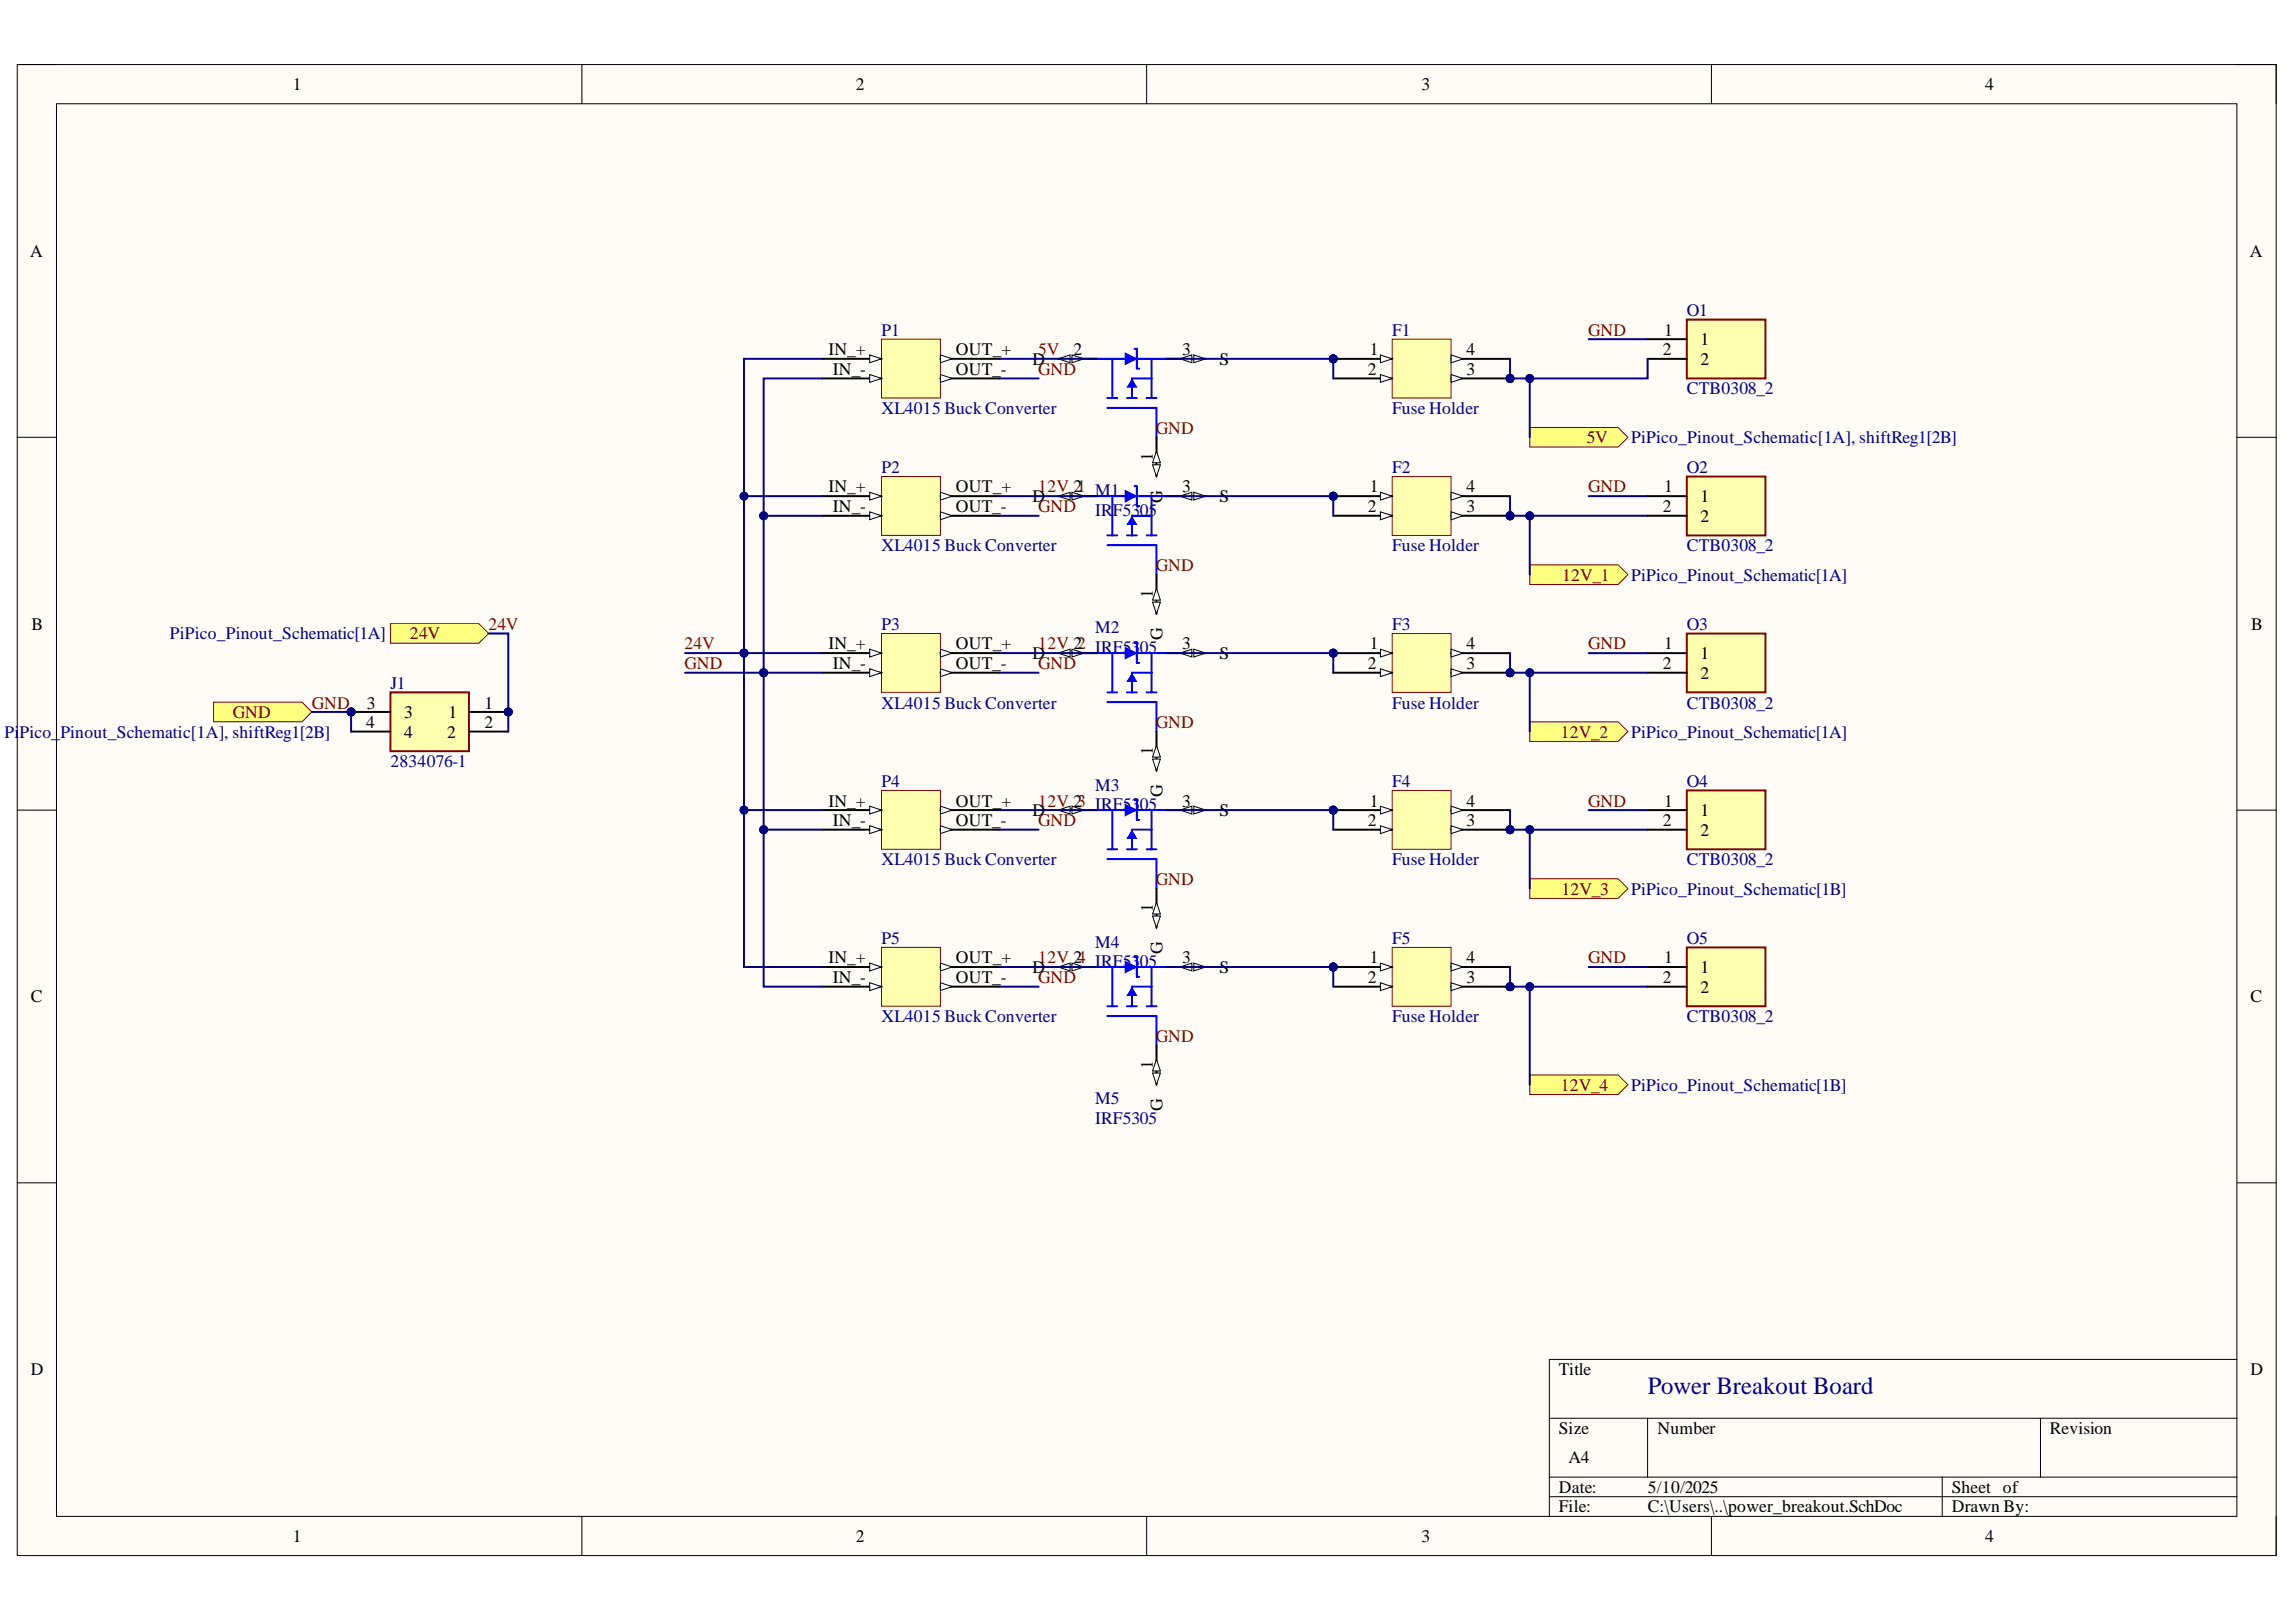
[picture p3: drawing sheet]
<svg xmlns="http://www.w3.org/2000/svg" width="297mm" height="210mm" viewBox="0 0 297 210" stroke-linecap="round" stroke-linejoin="round" font-family="sans-serif">
<defs><g id="words">
<text font-size="3.2" fill="#000080" x="213.2" y="180.3">Power Breakout Board</text>
<g font-size="2.3">
<text x="37.9" y="11.7">1</text>
<text x="110.7" y="11.7">2</text>
<text x="183.9" y="11.7">3</text>
<text x="256.8" y="11.7">4</text>
<text x="3.9" y="33.3">A</text>
<text x="291.1" y="33.3">A</text>
<text x="107.2" y="46">IN_+</text>
<text x="123.7" y="46">OUT_+</text>
<text x="133.6" y="47.2">D</text>
<text x="138.9" y="46">2</text>
<text x="152.9" y="46">3</text>
<text x="157.8" y="47.2">S</text>
<text x="177.2" y="46">1</text>
<text x="189.7" y="46">4</text>
<text x="215.1" y="46">2</text>
<text x="215.3" y="43.4">1</text>
<text x="220" y="44.7">1</text>
<text x="220" y="47.2">2</text>
<text x="107.8" y="48.5">IN_-</text>
<text x="123.7" y="48.5">OUT_-</text>
<text x="177" y="48.5">2</text>
<text x="189.7" y="48.5">3</text>
<text x="149.1" y="59.7" transform="rotate(-90 149.1 59.7)">1</text>
<text x="107.2" y="63.7">IN_+</text>
<text x="123.7" y="63.7">OUT_+</text>
<text x="133.6" y="65">D</text>
<text x="150.4" y="65.1" transform="rotate(-90 150.4 65.1)">G</text>
<text x="152.9" y="63.7">3</text>
<text x="157.8" y="65">S</text>
<text x="177.2" y="63.7">1</text>
<text x="189.7" y="63.7">4</text>
<text x="215.3" y="63.7">1</text>
<text x="220" y="65">1</text>
<text x="107.8" y="66.3">IN_-</text>
<text x="123.7" y="66.3">OUT_-</text>
<text x="177" y="66.3">2</text>
<text x="189.7" y="66.3">3</text>
<text x="215.1" y="66.3">2</text>
<text x="220" y="67.5">2</text>
<text x="149.1" y="77.4" transform="rotate(-90 149.1 77.4)">1</text>
<text x="4.1" y="81.5">B</text>
<text x="150.4" y="82.8" transform="rotate(-90 150.4 82.8)">G</text>
<text x="291.2" y="81.5">B</text>
<text x="107.2" y="84">IN_+</text>
<text x="107.8" y="86.5">IN_-</text>
<text x="123.7" y="86.5">OUT_-</text>
<text x="123.7" y="84">OUT_+</text>
<text x="133.6" y="85.3">D</text>
<text x="152.9" y="84">3</text>
<text x="157.8" y="85.3">S</text>
<text x="177" y="86.5">2</text>
<text x="177.2" y="84">1</text>
<text x="189.7" y="86.5">3</text>
<text x="189.7" y="84">4</text>
<text x="215.1" y="86.5">2</text>
<text x="215.3" y="84">1</text>
<text x="220" y="85.3">1</text>
<text x="220" y="87.8">2</text>
<text x="47.4" y="94.2">4</text>
<text x="47.5" y="91.7">3</text>
<text x="52.3" y="93">3</text>
<text x="52.3" y="95.5">4</text>
<text x="57.9" y="95.5">2</text>
<text x="58" y="93">1</text>
<text x="62.7" y="91.7">1</text>
<text x="62.7" y="94.2">2</text>
<text x="149.1" y="97.7" transform="rotate(-90 149.1 97.7)">1</text>
<text x="107.2" y="104.4">IN_+</text>
<text x="107.8" y="106.9">IN_-</text>
<text x="123.7" y="106.9">OUT_-</text>
<text x="123.7" y="104.4">OUT_+</text>
<text x="133.6" y="105.6">D</text>
<text x="150.4" y="103.2" transform="rotate(-90 150.4 103.2)">G</text>
<text x="152.9" y="104.4">3</text>
<text x="157.8" y="105.6">S</text>
<text x="177" y="106.9">2</text>
<text x="177.2" y="104.4">1</text>
<text x="189.7" y="106.9">3</text>
<text x="189.7" y="104.4">4</text>
<text x="215.1" y="106.9">2</text>
<text x="215.3" y="104.4">1</text>
<text x="220" y="105.6">1</text>
<text x="220" y="108.2">2</text>
<text x="149.1" y="118.1" transform="rotate(-90 149.1 118.1)">1</text>
<text x="107.2" y="124.7">IN_+</text>
<text x="123.7" y="124.7">OUT_+</text>
<text x="133.6" y="125.9">D</text>
<text x="150.4" y="123.5" transform="rotate(-90 150.4 123.5)">G</text>
<text x="152.9" y="124.7">3</text>
<text x="157.8" y="125.9">S</text>
<text x="177.2" y="124.7">1</text>
<text x="189.7" y="124.7">4</text>
<text x="215.3" y="124.7">1</text>
<text x="220" y="125.9">1</text>
<text x="4" y="129.7">C</text>
<text x="107.8" y="127.2">IN_-</text>
<text x="123.7" y="127.2">OUT_-</text>
<text x="177" y="127.2">2</text>
<text x="189.7" y="127.2">3</text>
<text x="215.1" y="127.2">2</text>
<text x="220" y="128.5">2</text>
<text x="291.2" y="129.7">C</text>
<text x="149.1" y="138.3" transform="rotate(-90 149.1 138.3)">1</text>
<text x="150.4" y="143.8" transform="rotate(-90 150.4 143.8)">G</text>
<text x="4" y="178">D</text>
<text x="201.7" y="178">Title</text>
<text x="291.2" y="178">D</text>
<text x="201.7" y="185.6">Size</text>
<text x="214.4" y="185.6">Number</text>
<text x="265.2" y="185.6">Revision</text>
<text x="202.9" y="189.4">A4</text>
<text x="201.7" y="193.2">Date:</text>
<text x="201.7" y="195.7">File:</text>
<text x="213.2" y="193.2">5/10/2025</text>
<text x="213.2" y="195.7">C:\Users\..\power_breakout.SchDoc</text>
<text x="252.5" y="193.2">Sheet of</text>
<text x="252.5" y="195.7">Drawn By:</text>
<text x="37.9" y="199.5">1</text>
<text x="110.7" y="199.5">2</text>
<text x="183.9" y="199.5">3</text>
<text x="256.8" y="199.5">4</text>
</g>
<g font-size="2.3" fill="#000080">
<text x="218.2" y="40.9">O1</text>
<text x="114" y="43.4">P1</text>
<text x="180.1" y="43.4">F1</text>
<text x="114" y="53.6">XL4015 Buck Converter</text>
<text x="180.1" y="53.6">Fuse Holder</text>
<text x="218.2" y="51">CTB0308_2</text>
<text x="211" y="57.4">PiPico_Pinout_Schematic[1A], shiftReg1[2B]</text>
<text x="114" y="61.2">P2</text>
<text x="180.1" y="61.2">F2</text>
<text x="218.2" y="61.2">O2</text>
<text x="114" y="71.3">XL4015 Buck Converter</text>
<text x="141.7" y="66.8">IRF5305</text>
<text x="180.1" y="71.3">Fuse Holder</text>
<text x="218.2" y="71.3">CTB0308_2</text>
<text x="211" y="75.1">PiPico_Pinout_Schematic[1A]</text>
<text x="22" y="82.7">PiPico_Pinout_Schematic[1A]</text>
<text x="114" y="81.5">P3</text>
<text x="141.7" y="82">M2</text>
<text x="180.1" y="81.5">F3</text>
<text x="218.2" y="81.5">O3</text>
<text x="50.5" y="89.2">J1</text>
<text x=".6" y="95.5">Pi</text>
<text x="2.5" y="95.5">Pico_</text>
<text x="7.8" y="95.5">Pinout_Schematic[1A], shiftReg1[2B]</text>
<text x="114" y="91.7">XL4015 Buck Converter</text>
<text x="180.1" y="91.7">Fuse Holder</text>
<text x="211" y="95.5">PiPico_Pinout_Schematic[1A]</text>
<text x="218.2" y="91.7">CTB0308_2</text>
<text x="50.5" y="99.3">2834076-1</text>
<text x="114" y="101.8">P4</text>
<text x="180.1" y="101.8">F4</text>
<text x="218.2" y="101.8">O4</text>
<text x="141.7" y="102.3">M3</text>
<text x="114" y="112">XL4015 Buck Converter</text>
<text x="180.1" y="112">Fuse Holder</text>
<text x="218.2" y="112">CTB0308_2</text>
<text x="211" y="115.8">PiPico_Pinout_Schematic[1B]</text>
<text x="114" y="122.1">P5</text>
<text x="141.7" y="122.6">M4</text>
<text x="180.1" y="122.1">F5</text>
<text x="218.2" y="122.1">O5</text>
<text x="114" y="132.3">XL4015 Buck Converter</text>
<text x="180.1" y="132.3">Fuse Holder</text>
<text x="218.2" y="132.3">CTB0308_2</text>
<text x="141.7" y="142.9">M5</text>
<text x="211" y="141.1">PiPico_Pinout_Schematic[1B]</text>
<text x="141.7" y="145.4">IRF5305</text>
</g>
<g font-size="2.3" fill="#800000">
<text x="134.3" y="46">5V</text>
<text x="205.5" y="43.4">GND</text>
<text x="134.3" y="48.5">GND</text>
<text x="149.6" y="56.1">GND</text>
<text x="205.3" y="57.4">5V</text>
<text x="134.3" y="63.7">12V_21 M1</text>
<text x="205.5" y="63.7">GND</text>
<text x="134.3" y="66.3">GND</text>
<text x="149.6" y="73.9">GND</text>
<text x="202.1" y="75.1">12V_1</text>
<text x="53" y="82.7">24V</text>
<text x="63.2" y="81.5">24V</text>
<text x="88.6" y="84">24V</text>
<text x="88.6" y="86.5">GND</text>
<text x="134.3" y="84">12V_22 IRF5305</text>
<text x="134.3" y="86.5">GND</text>
<text x="205.5" y="84">GND</text>
<text x="30.1" y="93">GND</text>
<text x="40.3" y="91.7">GND</text>
<text x="149.6" y="94.2">GND</text>
<text x="201.9" y="95.5">12V_2</text>
<text x="134.3" y="104.4">12V_23 IRF5305</text>
<text x="134.3" y="106.9">GND</text>
<text x="205.5" y="104.4">GND</text>
<text x="149.6" y="114.5">GND</text>
<text x="202" y="115.8">12V_3</text>
<text x="134.3" y="124.7">12V_24 IRF5305</text>
<text x="205.5" y="124.7">GND</text>
<text x="134.3" y="127.2">GND</text>
<text x="149.6" y="134.8">GND</text>
<text x="201.9" y="141.1">12V_4</text>
</g>
</g></defs>
<path d="M2.2 8.4h292.3v192.9h-292.3z" fill-rule="evenodd" fill="#fffcf8"/>
<path d="M2.2 8.4h292.3v192.9h-292.3z" fill="none" stroke="#000" stroke-width=".13"/>
<path d="M7.3 13.4h282.1v182.8h-282.1z" fill-rule="evenodd" fill="#fffcf8"/>
<g fill="none" stroke="#000" stroke-width=".13">
<path d="M2.2 8.4h5.1M7.3 13.4h282.1v182.8h-282.1zM75.3 8.4v5M148.3 8.4v5M221.4 8.4v5M289.4 8.4h5.1v5M2.2 56.6h5.1M289.4 56.6h5.1M2.2 104.8h5.1M289.4 104.8h5.1M2.2 153.1h5.1M289.4 153.1h5.1"/>
<path d="M289.4 175.9h-89v20.3M75.3 196.2v5.1M148.3 196.2v5.1M200.4 183.5h89M200.4 191.2h89M200.4 193.7h89M213.2 183.5v7.7M221.4 196.2v5.1M251.3 191.2v5M264 183.5v7.7M294.5 196.2v5.1"/>
</g>
<path d="M114 43.9h7.7v7.6h-7.7z" fill-rule="evenodd" fill="#ffffb0"/>
<path d="M114 43.9h7.7v7.6h-7.7z" fill="none" stroke="#800000" stroke-width=".13"/>
<path d="M106.4 46.4h7.6" fill="none" stroke="#000" stroke-width=".25"/>
<path d="M112.5 45.9l1.5 .5-1.5 .5z" fill="#f8fcff"/>
<path d="M112.5 45.9l1.5 .5-1.5 .5z" fill="none" stroke="#000" stroke-width=".13"/>
<path d="M106.4 49h7.6" fill="none" stroke="#000" stroke-width=".25"/>
<path d="M112.5 48.5l1.5 .5-1.5 .5z" fill="#f8fcff"/>
<path d="M112.5 48.5l1.5 .5-1.5 .5z" fill="none" stroke="#000" stroke-width=".13"/>
<path d="M121.7 49h7.6" fill="none" stroke="#000" stroke-width=".25"/>
<path d="M121.7 48.5l1.5 .5-1.5 .5z" fill="#f8fcff"/>
<path d="M121.7 48.5l1.5 .5-1.5 .5z" fill="none" stroke="#000" stroke-width=".13"/>
<path d="M121.7 46.4h7.6" fill="none" stroke="#000" stroke-width=".25"/>
<path d="M121.7 45.9l1.5 .5-1.5 .5z" fill="#f8fcff"/>
<path d="M121.7 45.9l1.5 .5-1.5 .5z" fill="none" stroke="#000" stroke-width=".13"/>
<path d="M114 61.7h7.7v7.6h-7.7z" fill-rule="evenodd" fill="#ffffb0"/>
<path d="M114 61.7h7.7v7.6h-7.7z" fill="none" stroke="#800000" stroke-width=".13"/>
<path d="M106.4 64.2h7.6" fill="none" stroke="#000" stroke-width=".25"/>
<path d="M112.5 63.7l1.5 .5-1.5 .5z" fill="#f8fcff"/>
<path d="M112.5 63.7l1.5 .5-1.5 .5z" fill="none" stroke="#000" stroke-width=".13"/>
<path d="M106.4 66.7h7.6" fill="none" stroke="#000" stroke-width=".25"/>
<path d="M112.5 66.2l1.5 .5-1.5 .6z" fill="#f8fcff"/>
<path d="M112.5 66.2l1.5 .5-1.5 .6z" fill="none" stroke="#000" stroke-width=".13"/>
<path d="M121.7 66.7h7.6" fill="none" stroke="#000" stroke-width=".25"/>
<path d="M121.7 66.2l1.5 .5-1.5 .6z" fill="#f8fcff"/>
<path d="M121.7 66.2l1.5 .5-1.5 .6z" fill="none" stroke="#000" stroke-width=".13"/>
<path d="M121.7 64.2h7.6" fill="none" stroke="#000" stroke-width=".25"/>
<path d="M121.7 63.7l1.5 .5-1.5 .5z" fill="#f8fcff"/>
<path d="M121.7 63.7l1.5 .5-1.5 .5z" fill="none" stroke="#000" stroke-width=".13"/>
<path d="M114 82h7.7v7.6h-7.7z" fill-rule="evenodd" fill="#ffffb0"/>
<path d="M114 82h7.7v7.6h-7.7z" fill="none" stroke="#800000" stroke-width=".13"/>
<path d="M106.4 84.5h7.6" fill="none" stroke="#000" stroke-width=".25"/>
<path d="M112.5 84l1.5 .5-1.5 .5z" fill="#f8fcff"/>
<path d="M112.5 84l1.5 .5-1.5 .5z" fill="none" stroke="#000" stroke-width=".13"/>
<path d="M106.4 87.1h7.6" fill="none" stroke="#000" stroke-width=".25"/>
<path d="M112.5 86.6l1.5 .5-1.5 .5z" fill="#f8fcff"/>
<path d="M112.5 86.6l1.5 .5-1.5 .5z" fill="none" stroke="#000" stroke-width=".13"/>
<path d="M121.7 87.1h7.6" fill="none" stroke="#000" stroke-width=".25"/>
<path d="M121.7 86.6l1.5 .5-1.5 .5z" fill="#f8fcff"/>
<path d="M121.7 86.6l1.5 .5-1.5 .5z" fill="none" stroke="#000" stroke-width=".13"/>
<path d="M121.7 84.5h7.6" fill="none" stroke="#000" stroke-width=".25"/>
<path d="M121.7 84l1.5 .5-1.5 .5z" fill="#f8fcff"/>
<path d="M121.7 84l1.5 .5-1.5 .5z" fill="none" stroke="#000" stroke-width=".13"/>
<path d="M114 102.3h7.7v7.6h-7.7z" fill-rule="evenodd" fill="#ffffb0"/>
<path d="M114 102.3h7.7v7.6h-7.7z" fill="none" stroke="#800000" stroke-width=".13"/>
<path d="M106.4 104.8h7.6" fill="none" stroke="#000" stroke-width=".25"/>
<path d="M112.5 104.3l1.5 .5-1.5 .5z" fill="#f8fcff"/>
<path d="M112.5 104.3l1.5 .5-1.5 .5z" fill="none" stroke="#000" stroke-width=".13"/>
<path d="M106.4 107.4h7.6" fill="none" stroke="#000" stroke-width=".25"/>
<path d="M112.5 106.9l1.5 .5-1.5 .5z" fill="#f8fcff"/>
<path d="M112.5 106.9l1.5 .5-1.5 .5z" fill="none" stroke="#000" stroke-width=".13"/>
<path d="M121.7 107.4h7.6" fill="none" stroke="#000" stroke-width=".25"/>
<path d="M121.7 106.9l1.5 .5-1.5 .5z" fill="#f8fcff"/>
<path d="M121.7 106.9l1.5 .5-1.5 .5z" fill="none" stroke="#000" stroke-width=".13"/>
<path d="M121.7 104.8h7.6" fill="none" stroke="#000" stroke-width=".25"/>
<path d="M121.7 104.3l1.5 .5-1.5 .5z" fill="#f8fcff"/>
<path d="M121.7 104.3l1.5 .5-1.5 .5z" fill="none" stroke="#000" stroke-width=".13"/>
<path d="M114 122.6h7.7v7.6h-7.7z" fill-rule="evenodd" fill="#ffffb0"/>
<path d="M114 122.6h7.7v7.6h-7.7z" fill="none" stroke="#800000" stroke-width=".13"/>
<path d="M106.4 125.1h7.6" fill="none" stroke="#000" stroke-width=".25"/>
<path d="M112.5 124.6l1.5 .5-1.5 .5z" fill="#f8fcff"/>
<path d="M112.5 124.6l1.5 .5-1.5 .5z" fill="none" stroke="#000" stroke-width=".13"/>
<path d="M106.4 127.7h7.6" fill="none" stroke="#000" stroke-width=".25"/>
<path d="M112.5 127.2l1.5 .5-1.5 .5z" fill="#f8fcff"/>
<path d="M112.5 127.2l1.5 .5-1.5 .5z" fill="none" stroke="#000" stroke-width=".13"/>
<path d="M121.7 127.7h7.6" fill="none" stroke="#000" stroke-width=".25"/>
<path d="M121.7 127.2l1.5 .5-1.5 .5z" fill="#f8fcff"/>
<path d="M121.7 127.2l1.5 .5-1.5 .5z" fill="none" stroke="#000" stroke-width=".13"/>
<path d="M121.7 125.1h7.6" fill="none" stroke="#000" stroke-width=".25"/>
<path d="M121.7 124.6l1.5 .5-1.5 .5z" fill="#f8fcff"/>
<path d="M121.7 124.6l1.5 .5-1.5 .5z" fill="none" stroke="#000" stroke-width=".13"/>
<circle cx="65.8" cy="92.1" r=".51" fill="#000080"/>
<circle cx="65.8" cy="92.1" r=".51" fill="none" stroke="#000080" stroke-width=".13"/>
<circle cx="45.4" cy="92.1" r=".51" fill="#000080"/>
<circle cx="45.4" cy="92.1" r=".51" fill="none" stroke="#000080" stroke-width=".13"/>
<path d="M50.5 89.6h10.2v7.6h-10.2z" fill-rule="evenodd" fill="#ffffb0"/>
<path d="M50.5 89.6h10.2v7.6h-10.2z" fill="none" stroke="#800000" stroke-width=".25"/>
<path d="M60.7 92.1h5.1" fill="none" stroke="#000" stroke-width=".25"/>
<circle cx="65.8" cy="92.1" r=".51" fill="#000080"/>
<circle cx="65.8" cy="92.1" r=".51" fill="none" stroke="#000080" stroke-width=".13"/>
<path d="M45.4 92.1h5.1M60.7 94.7h5.1" fill="none" stroke="#000" stroke-width=".25"/>
<circle cx="45.4" cy="92.1" r=".51" fill="#000080"/>
<circle cx="45.4" cy="92.1" r=".51" fill="none" stroke="#000080" stroke-width=".13"/>
<path d="M45.4 94.7h5.1" fill="none" stroke="#000" stroke-width=".25"/>
<path d="M142 46.4h8.9M143.3 51.5h1.2M143.3 52.8h6.3v3.8M143.9 46.4v5.1M145.8 51.5h1.3M146.8 45.1h.3v2.6h.3M148.3 51.5h1.3M149 46.4v5.1M149 49h-2.6v2.5" fill="none" stroke="#00f" stroke-width=".25"/>
<path d="M146.4 49.4v.6h-.5z" fill="#00f"/>
<path d="M146.4 49.4v.6h-.5z" fill="none" stroke="#00f" stroke-width=".25"/>
<path d="M146.5 49.4l.4 .6h-.4z" fill="#00f"/>
<path d="M146.5 49.4l.4 .6h-.4z" fill="none" stroke="#00f" stroke-width=".25"/>
<path d="M145.6 46.5h1.2l-1.2 .6z" fill="#00f"/>
<path d="M145.6 46.5h1.2l-1.2 .6z" fill="none" stroke="#00f" stroke-width=".25"/>
<path d="M145.6 45.8l1.2 .6h-1.2z" fill="#00f"/>
<path d="M145.6 45.8l1.2 .6h-1.2z" fill="none" stroke="#00f" stroke-width=".25"/>
<path d="M149.6 56.6v5.1" fill="none" stroke="#000" stroke-width=".25"/>
<path d="M149.1 60.1h1l-.5 1.6z" fill="#f8fcff"/>
<path d="M149.1 60.1h1l-.5 1.6z" fill="none" stroke="#000" stroke-width=".13"/>
<path d="M149.6 58.4l.5 1.5h-1z" fill="#f8fcff"/>
<path d="M149.6 58.4l.5 1.5h-1z" fill="none" stroke="#000" stroke-width=".13"/>
<path d="M150.9 46.4h5.1" fill="none" stroke="#000" stroke-width=".25"/>
<path d="M154.4 45.9l1.6 .5-1.6 .5z" fill="#f8fcff"/>
<path d="M154.4 45.9l1.6 .5-1.6 .5z" fill="none" stroke="#000" stroke-width=".13"/>
<path d="M152.7 46.4l1.5-.5v1z" fill="#f8fcff"/>
<path d="M152.7 46.4l1.5-.5v1z" fill="none" stroke="#000" stroke-width=".13"/>
<path d="M136.9 46.4h5.1" fill="none" stroke="#000" stroke-width=".25"/>
<path d="M136.9 46.4l1.5-.5v1z" fill="#f8fcff"/>
<path d="M136.9 46.4l1.5-.5v1z" fill="none" stroke="#000" stroke-width=".13"/>
<path d="M138.7 45.9l1.5 .5-1.5 .5z" fill="#f8fcff"/>
<path d="M138.7 45.9l1.5 .5-1.5 .5z" fill="none" stroke="#000" stroke-width=".13"/>
<path d="M142 64.2h8.9M143.3 69.3h1.2M143.3 70.6h6.3v3.8M143.9 64.2v5.1M145.8 69.3h1.3M146.8 62.9h.3v2.6h.3M148.3 69.3h1.3M149 64.2v5.1M149 66.7h-2.6v2.6" fill="none" stroke="#00f" stroke-width=".25"/>
<path d="M146.4 67.1v.7h-.5z" fill="#00f"/>
<path d="M146.4 67.1v.7h-.5z" fill="none" stroke="#00f" stroke-width=".25"/>
<path d="M146.5 67.1l.4 .7h-.4z" fill="#00f"/>
<path d="M146.5 67.1l.4 .7h-.4z" fill="none" stroke="#00f" stroke-width=".25"/>
<path d="M145.6 64.3h1.2l-1.2 .5z" fill="#00f"/>
<path d="M145.6 64.3h1.2l-1.2 .5z" fill="none" stroke="#00f" stroke-width=".25"/>
<path d="M145.6 63.6l1.2 .5h-1.2z" fill="#00f"/>
<path d="M145.6 63.6l1.2 .5h-1.2z" fill="none" stroke="#00f" stroke-width=".25"/>
<path d="M149.6 74.4v5" fill="none" stroke="#000" stroke-width=".25"/>
<path d="M149.1 77.9h1l-.5 1.5z" fill="#f8fcff"/>
<path d="M149.1 77.9h1l-.5 1.5z" fill="none" stroke="#000" stroke-width=".13"/>
<path d="M149.6 76.1l.5 1.6h-1z" fill="#f8fcff"/>
<path d="M149.6 76.1l.5 1.6h-1z" fill="none" stroke="#000" stroke-width=".13"/>
<path d="M150.9 64.2h5.1" fill="none" stroke="#000" stroke-width=".25"/>
<path d="M154.4 63.7l1.6 .5-1.6 .5z" fill="#f8fcff"/>
<path d="M154.4 63.7l1.6 .5-1.6 .5z" fill="none" stroke="#000" stroke-width=".13"/>
<path d="M152.7 64.2l1.5-.5v1z" fill="#f8fcff"/>
<path d="M152.7 64.2l1.5-.5v1z" fill="none" stroke="#000" stroke-width=".13"/>
<path d="M136.9 64.2h5.1" fill="none" stroke="#000" stroke-width=".25"/>
<path d="M136.9 64.2l1.5-.5v1z" fill="#f8fcff"/>
<path d="M136.9 64.2l1.5-.5v1z" fill="none" stroke="#000" stroke-width=".13"/>
<path d="M138.7 63.7l1.5 .5-1.5 .5z" fill="#f8fcff"/>
<path d="M138.7 63.7l1.5 .5-1.5 .5z" fill="none" stroke="#000" stroke-width=".13"/>
<path d="M142 84.5h8.9M143.3 89.6h1.2M143.3 90.9h6.3v3.8M143.9 84.5v5.1M145.8 89.6h1.3M146.8 83.2h.3v2.6h.3M148.3 89.6h1.3M149 84.5v5.1M149 87.1h-2.6v2.5" fill="none" stroke="#00f" stroke-width=".25"/>
<path d="M146.4 87.4v.7h-.5z" fill="#00f"/>
<path d="M146.4 87.4v.7h-.5z" fill="none" stroke="#00f" stroke-width=".25"/>
<path d="M146.5 87.4l.4 .7h-.4z" fill="#00f"/>
<path d="M146.5 87.4l.4 .7h-.4z" fill="none" stroke="#00f" stroke-width=".25"/>
<path d="M145.6 84.6h1.2l-1.2 .6z" fill="#00f"/>
<path d="M145.6 84.6h1.2l-1.2 .6z" fill="none" stroke="#00f" stroke-width=".25"/>
<path d="M145.6 83.9l1.2 .5h-1.2z" fill="#00f"/>
<path d="M145.6 83.9l1.2 .5h-1.2z" fill="none" stroke="#00f" stroke-width=".25"/>
<path d="M149.6 94.7v5.1" fill="none" stroke="#000" stroke-width=".25"/>
<path d="M149.1 98.2h1l-.5 1.6z" fill="#f8fcff"/>
<path d="M149.1 98.2h1l-.5 1.6z" fill="none" stroke="#000" stroke-width=".13"/>
<path d="M149.6 96.4l.5 1.6h-1z" fill="#f8fcff"/>
<path d="M149.6 96.4l.5 1.6h-1z" fill="none" stroke="#000" stroke-width=".13"/>
<path d="M150.9 84.5h5.1" fill="none" stroke="#000" stroke-width=".25"/>
<path d="M154.4 84l1.6 .5-1.6 .5z" fill="#f8fcff"/>
<path d="M154.4 84l1.6 .5-1.6 .5z" fill="none" stroke="#000" stroke-width=".13"/>
<path d="M152.7 84.5l1.5-.5v1z" fill="#f8fcff"/>
<path d="M152.7 84.5l1.5-.5v1z" fill="none" stroke="#000" stroke-width=".13"/>
<path d="M136.9 84.5h5.1" fill="none" stroke="#000" stroke-width=".25"/>
<path d="M136.9 84.5l1.5-.5v1z" fill="#f8fcff"/>
<path d="M136.9 84.5l1.5-.5v1z" fill="none" stroke="#000" stroke-width=".13"/>
<path d="M138.7 84l1.5 .5-1.5 .5z" fill="#f8fcff"/>
<path d="M138.7 84l1.5 .5-1.5 .5z" fill="none" stroke="#000" stroke-width=".13"/>
<path d="M142 104.8h8.9M143.3 109.9h1.2M143.3 111.2h6.3v3.8M143.9 104.8v5.1M145.8 109.9h1.3M146.8 103.5h.3v2.6h.3M148.3 109.9h1.3M149 104.8v5.1M149 107.4h-2.6v2.5" fill="none" stroke="#00f" stroke-width=".25"/>
<path d="M146.4 107.8v.6h-.5z" fill="#00f"/>
<path d="M146.4 107.8v.6h-.5z" fill="none" stroke="#00f" stroke-width=".25"/>
<path d="M146.5 107.8l.4 .6h-.4z" fill="#00f"/>
<path d="M146.5 107.8l.4 .6h-.4z" fill="none" stroke="#00f" stroke-width=".25"/>
<path d="M145.6 104.9h1.2l-1.2 .6z" fill="#00f"/>
<path d="M145.6 104.9h1.2l-1.2 .6z" fill="none" stroke="#00f" stroke-width=".25"/>
<path d="M145.6 104.2l1.2 .6h-1.2z" fill="#00f"/>
<path d="M145.6 104.2l1.2 .6h-1.2z" fill="none" stroke="#00f" stroke-width=".25"/>
<path d="M149.6 115v5.1" fill="none" stroke="#000" stroke-width=".25"/>
<path d="M149.1 118.5h1l-.5 1.6z" fill="#f8fcff"/>
<path d="M149.1 118.5h1l-.5 1.6z" fill="none" stroke="#000" stroke-width=".13"/>
<path d="M149.6 116.8l.5 1.5h-1z" fill="#f8fcff"/>
<path d="M149.6 116.8l.5 1.5h-1z" fill="none" stroke="#000" stroke-width=".13"/>
<path d="M150.9 104.8h5.1" fill="none" stroke="#000" stroke-width=".25"/>
<path d="M154.4 104.3l1.6 .5-1.6 .5z" fill="#f8fcff"/>
<path d="M154.4 104.3l1.6 .5-1.6 .5z" fill="none" stroke="#000" stroke-width=".13"/>
<path d="M152.7 104.8l1.5-.5v1z" fill="#f8fcff"/>
<path d="M152.7 104.8l1.5-.5v1z" fill="none" stroke="#000" stroke-width=".13"/>
<path d="M136.9 104.8h5.1" fill="none" stroke="#000" stroke-width=".25"/>
<path d="M136.9 104.8l1.5-.5v1z" fill="#f8fcff"/>
<path d="M136.9 104.8l1.5-.5v1z" fill="none" stroke="#000" stroke-width=".13"/>
<path d="M138.7 104.3l1.5 .5-1.5 .5z" fill="#f8fcff"/>
<path d="M138.7 104.3l1.5 .5-1.5 .5z" fill="none" stroke="#000" stroke-width=".13"/>
<path d="M142 125.1h8.9M143.3 130.2h1.2M143.3 131.5h6.3v3.8M143.9 125.1v5.1M145.8 130.2h1.3M146.8 123.8h.3v2.6h.3M148.3 130.2h1.3M149 125.1v5.1M149 127.7h-2.6v2.5" fill="none" stroke="#00f" stroke-width=".25"/>
<path d="M146.4 128.1v.6h-.5z" fill="#00f"/>
<path d="M146.4 128.1v.6h-.5z" fill="none" stroke="#00f" stroke-width=".25"/>
<path d="M146.5 128.1l.4 .6h-.4z" fill="#00f"/>
<path d="M146.5 128.1l.4 .6h-.4z" fill="none" stroke="#00f" stroke-width=".25"/>
<path d="M145.6 125.2h1.2l-1.2 .6z" fill="#00f"/>
<path d="M145.6 125.2h1.2l-1.2 .6z" fill="none" stroke="#00f" stroke-width=".25"/>
<path d="M145.6 124.5l1.2 .6h-1.2z" fill="#00f"/>
<path d="M145.6 124.5l1.2 .6h-1.2z" fill="none" stroke="#00f" stroke-width=".25"/>
<path d="M149.6 135.3v5.1" fill="none" stroke="#000" stroke-width=".25"/>
<path d="M149.1 138.9h1l-.5 1.5z" fill="#f8fcff"/>
<path d="M149.1 138.9h1l-.5 1.5z" fill="none" stroke="#000" stroke-width=".13"/>
<path d="M149.6 137.1l.5 1.5h-1z" fill="#f8fcff"/>
<path d="M149.6 137.1l.5 1.5h-1z" fill="none" stroke="#000" stroke-width=".13"/>
<path d="M150.9 125.1h5.1" fill="none" stroke="#000" stroke-width=".25"/>
<path d="M154.4 124.6l1.6 .5-1.6 .5z" fill="#f8fcff"/>
<path d="M154.4 124.6l1.6 .5-1.6 .5z" fill="none" stroke="#000" stroke-width=".13"/>
<path d="M152.7 125.1l1.5-.5v1z" fill="#f8fcff"/>
<path d="M152.7 125.1l1.5-.5v1z" fill="none" stroke="#000" stroke-width=".13"/>
<path d="M136.9 125.1h5.1" fill="none" stroke="#000" stroke-width=".25"/>
<path d="M136.9 125.1l1.5-.5v1z" fill="#f8fcff"/>
<path d="M136.9 125.1l1.5-.5v1z" fill="none" stroke="#000" stroke-width=".13"/>
<path d="M138.7 124.6l1.5 .5-1.5 .5z" fill="#f8fcff"/>
<path d="M138.7 124.6l1.5 .5-1.5 .5z" fill="none" stroke="#000" stroke-width=".13"/>
<path d="M218.2 41.4h10.2v7.6h-10.2z" fill-rule="evenodd" fill="#ffffb0"/>
<path d="M218.2 41.4h10.2v7.6h-10.2z" fill="none" stroke="#800000" stroke-width=".25"/>
<path d="M213.2 43.9h5M213.2 46.4h5" fill="none" stroke="#000" stroke-width=".25"/>
<path d="M218.2 61.7h10.2v7.6h-10.2z" fill-rule="evenodd" fill="#ffffb0"/>
<path d="M218.2 61.7h10.2v7.6h-10.2z" fill="none" stroke="#800000" stroke-width=".25"/>
<path d="M213.2 64.2h5M213.2 66.7h5" fill="none" stroke="#000" stroke-width=".25"/>
<path d="M218.2 82h10.2v7.6h-10.2z" fill-rule="evenodd" fill="#ffffb0"/>
<path d="M218.2 82h10.2v7.6h-10.2z" fill="none" stroke="#800000" stroke-width=".25"/>
<path d="M213.2 84.5h5M213.2 87.1h5" fill="none" stroke="#000" stroke-width=".25"/>
<path d="M218.2 102.3h10.2v7.6h-10.2z" fill-rule="evenodd" fill="#ffffb0"/>
<path d="M218.2 102.3h10.2v7.6h-10.2z" fill="none" stroke="#800000" stroke-width=".25"/>
<path d="M213.2 104.8h5M213.2 107.4h5" fill="none" stroke="#000" stroke-width=".25"/>
<path d="M218.2 122.6h10.2v7.6h-10.2z" fill-rule="evenodd" fill="#ffffb0"/>
<path d="M218.2 122.6h10.2v7.6h-10.2z" fill="none" stroke="#800000" stroke-width=".25"/>
<path d="M213.2 125.1h5M213.2 127.7h5" fill="none" stroke="#000" stroke-width=".25"/>
<circle cx="172.5" cy="46.4" r=".51" fill="#000080"/>
<circle cx="172.5" cy="46.4" r=".51" fill="none" stroke="#000080" stroke-width=".13"/>
<circle cx="195.4" cy="49" r=".51" fill="#000080"/>
<circle cx="195.4" cy="49" r=".51" fill="none" stroke="#000080" stroke-width=".13"/>
<path d="M180.1 43.9h7.6v7.6h-7.6z" fill-rule="evenodd" fill="#ffffb0"/>
<path d="M180.1 43.9h7.6v7.6h-7.6z" fill="none" stroke="#800000" stroke-width=".13"/>
<path d="M172.5 46.4h7.6" fill="none" stroke="#000" stroke-width=".25"/>
<path d="M178.6 45.9l1.5 .5-1.5 .5z" fill="#f8fcff"/>
<path d="M178.6 45.9l1.5 .5-1.5 .5z" fill="none" stroke="#000" stroke-width=".13"/>
<circle cx="172.5" cy="46.4" r=".51" fill="#000080"/>
<circle cx="172.5" cy="46.4" r=".51" fill="none" stroke="#000080" stroke-width=".13"/>
<path d="M172.5 49h7.6" fill="none" stroke="#000" stroke-width=".25"/>
<path d="M178.6 48.5l1.5 .5-1.5 .5z" fill="#f8fcff"/>
<path d="M178.6 48.5l1.5 .5-1.5 .5z" fill="none" stroke="#000" stroke-width=".13"/>
<path d="M187.7 49h7.7" fill="none" stroke="#000" stroke-width=".25"/>
<path d="M187.7 48.5l1.6 .5-1.6 .5z" fill="#f8fcff"/>
<path d="M187.7 48.5l1.6 .5-1.6 .5z" fill="none" stroke="#000" stroke-width=".13"/>
<circle cx="195.4" cy="49" r=".51" fill="#000080"/>
<circle cx="195.4" cy="49" r=".51" fill="none" stroke="#000080" stroke-width=".13"/>
<path d="M187.7 46.4h7.7" fill="none" stroke="#000" stroke-width=".25"/>
<path d="M187.7 45.9l1.6 .5-1.6 .5z" fill="#f8fcff"/>
<path d="M187.7 45.9l1.6 .5-1.6 .5z" fill="none" stroke="#000" stroke-width=".13"/>
<circle cx="172.5" cy="64.2" r=".51" fill="#000080"/>
<circle cx="172.5" cy="64.2" r=".51" fill="none" stroke="#000080" stroke-width=".13"/>
<circle cx="195.4" cy="66.7" r=".51" fill="#000080"/>
<circle cx="195.4" cy="66.7" r=".51" fill="none" stroke="#000080" stroke-width=".13"/>
<path d="M180.1 61.7h7.6v7.6h-7.6z" fill-rule="evenodd" fill="#ffffb0"/>
<path d="M180.1 61.7h7.6v7.6h-7.6z" fill="none" stroke="#800000" stroke-width=".13"/>
<path d="M172.5 64.2h7.6" fill="none" stroke="#000" stroke-width=".25"/>
<path d="M178.6 63.7l1.5 .5-1.5 .5z" fill="#f8fcff"/>
<path d="M178.6 63.7l1.5 .5-1.5 .5z" fill="none" stroke="#000" stroke-width=".13"/>
<circle cx="172.5" cy="64.2" r=".51" fill="#000080"/>
<circle cx="172.5" cy="64.2" r=".51" fill="none" stroke="#000080" stroke-width=".13"/>
<path d="M172.5 66.7h7.6" fill="none" stroke="#000" stroke-width=".25"/>
<path d="M178.6 66.2l1.5 .5-1.5 .6z" fill="#f8fcff"/>
<path d="M178.6 66.2l1.5 .5-1.5 .6z" fill="none" stroke="#000" stroke-width=".13"/>
<path d="M187.7 66.7h7.7" fill="none" stroke="#000" stroke-width=".25"/>
<path d="M187.7 66.2l1.6 .5-1.6 .6z" fill="#f8fcff"/>
<path d="M187.7 66.2l1.6 .5-1.6 .6z" fill="none" stroke="#000" stroke-width=".13"/>
<circle cx="195.4" cy="66.7" r=".51" fill="#000080"/>
<circle cx="195.4" cy="66.7" r=".51" fill="none" stroke="#000080" stroke-width=".13"/>
<path d="M187.7 64.2h7.7" fill="none" stroke="#000" stroke-width=".25"/>
<path d="M187.7 63.7l1.6 .5-1.6 .5z" fill="#f8fcff"/>
<path d="M187.7 63.7l1.6 .5-1.6 .5z" fill="none" stroke="#000" stroke-width=".13"/>
<circle cx="172.5" cy="84.5" r=".51" fill="#000080"/>
<circle cx="172.5" cy="84.5" r=".51" fill="none" stroke="#000080" stroke-width=".13"/>
<circle cx="195.4" cy="87.1" r=".51" fill="#000080"/>
<circle cx="195.4" cy="87.1" r=".51" fill="none" stroke="#000080" stroke-width=".13"/>
<path d="M180.1 82h7.6v7.6h-7.6z" fill-rule="evenodd" fill="#ffffb0"/>
<path d="M180.1 82h7.6v7.6h-7.6z" fill="none" stroke="#800000" stroke-width=".13"/>
<path d="M172.5 84.5h7.6" fill="none" stroke="#000" stroke-width=".25"/>
<path d="M178.6 84l1.5 .5-1.5 .5z" fill="#f8fcff"/>
<path d="M178.6 84l1.5 .5-1.5 .5z" fill="none" stroke="#000" stroke-width=".13"/>
<circle cx="172.5" cy="84.5" r=".51" fill="#000080"/>
<circle cx="172.5" cy="84.5" r=".51" fill="none" stroke="#000080" stroke-width=".13"/>
<path d="M172.5 87.1h7.6" fill="none" stroke="#000" stroke-width=".25"/>
<path d="M178.6 86.6l1.5 .5-1.5 .5z" fill="#f8fcff"/>
<path d="M178.6 86.6l1.5 .5-1.5 .5z" fill="none" stroke="#000" stroke-width=".13"/>
<path d="M187.7 87.1h7.7" fill="none" stroke="#000" stroke-width=".25"/>
<path d="M187.7 86.6l1.6 .5-1.6 .5z" fill="#f8fcff"/>
<path d="M187.7 86.6l1.6 .5-1.6 .5z" fill="none" stroke="#000" stroke-width=".13"/>
<circle cx="195.4" cy="87.1" r=".51" fill="#000080"/>
<circle cx="195.4" cy="87.1" r=".51" fill="none" stroke="#000080" stroke-width=".13"/>
<path d="M187.7 84.5h7.7" fill="none" stroke="#000" stroke-width=".25"/>
<path d="M187.7 84l1.6 .5-1.6 .5z" fill="#f8fcff"/>
<path d="M187.7 84l1.6 .5-1.6 .5z" fill="none" stroke="#000" stroke-width=".13"/>
<circle cx="172.5" cy="104.8" r=".51" fill="#000080"/>
<circle cx="172.5" cy="104.8" r=".51" fill="none" stroke="#000080" stroke-width=".13"/>
<circle cx="195.4" cy="107.4" r=".51" fill="#000080"/>
<circle cx="195.4" cy="107.4" r=".51" fill="none" stroke="#000080" stroke-width=".13"/>
<path d="M180.1 102.3h7.6v7.6h-7.6z" fill-rule="evenodd" fill="#ffffb0"/>
<path d="M180.1 102.3h7.6v7.6h-7.6z" fill="none" stroke="#800000" stroke-width=".13"/>
<path d="M172.5 104.8h7.6" fill="none" stroke="#000" stroke-width=".25"/>
<path d="M178.6 104.3l1.5 .5-1.5 .5z" fill="#f8fcff"/>
<path d="M178.6 104.3l1.5 .5-1.5 .5z" fill="none" stroke="#000" stroke-width=".13"/>
<circle cx="172.5" cy="104.8" r=".51" fill="#000080"/>
<circle cx="172.5" cy="104.8" r=".51" fill="none" stroke="#000080" stroke-width=".13"/>
<path d="M172.5 107.4h7.6" fill="none" stroke="#000" stroke-width=".25"/>
<path d="M178.6 106.9l1.5 .5-1.5 .5z" fill="#f8fcff"/>
<path d="M178.6 106.9l1.5 .5-1.5 .5z" fill="none" stroke="#000" stroke-width=".13"/>
<path d="M187.7 107.4h7.7" fill="none" stroke="#000" stroke-width=".25"/>
<path d="M187.7 106.9l1.6 .5-1.6 .5z" fill="#f8fcff"/>
<path d="M187.7 106.9l1.6 .5-1.6 .5z" fill="none" stroke="#000" stroke-width=".13"/>
<circle cx="195.4" cy="107.4" r=".51" fill="#000080"/>
<circle cx="195.4" cy="107.4" r=".51" fill="none" stroke="#000080" stroke-width=".13"/>
<path d="M187.7 104.8h7.7" fill="none" stroke="#000" stroke-width=".25"/>
<path d="M187.7 104.3l1.6 .5-1.6 .5z" fill="#f8fcff"/>
<path d="M187.7 104.3l1.6 .5-1.6 .5z" fill="none" stroke="#000" stroke-width=".13"/>
<circle cx="172.5" cy="125.1" r=".51" fill="#000080"/>
<circle cx="172.5" cy="125.1" r=".51" fill="none" stroke="#000080" stroke-width=".13"/>
<circle cx="195.4" cy="127.7" r=".51" fill="#000080"/>
<circle cx="195.4" cy="127.7" r=".51" fill="none" stroke="#000080" stroke-width=".13"/>
<path d="M180.1 122.6h7.6v7.6h-7.6z" fill-rule="evenodd" fill="#ffffb0"/>
<path d="M180.1 122.6h7.6v7.6h-7.6z" fill="none" stroke="#800000" stroke-width=".13"/>
<path d="M172.5 125.1h7.6" fill="none" stroke="#000" stroke-width=".25"/>
<path d="M178.6 124.6l1.5 .5-1.5 .5z" fill="#f8fcff"/>
<path d="M178.6 124.6l1.5 .5-1.5 .5z" fill="none" stroke="#000" stroke-width=".13"/>
<circle cx="172.5" cy="125.1" r=".51" fill="#000080"/>
<circle cx="172.5" cy="125.1" r=".51" fill="none" stroke="#000080" stroke-width=".13"/>
<path d="M172.5 127.7h7.6" fill="none" stroke="#000" stroke-width=".25"/>
<path d="M178.6 127.2l1.5 .5-1.5 .5z" fill="#f8fcff"/>
<path d="M178.6 127.2l1.5 .5-1.5 .5z" fill="none" stroke="#000" stroke-width=".13"/>
<path d="M187.7 127.7h7.7" fill="none" stroke="#000" stroke-width=".25"/>
<path d="M187.7 127.2l1.6 .5-1.6 .5z" fill="#f8fcff"/>
<path d="M187.7 127.2l1.6 .5-1.6 .5z" fill="none" stroke="#000" stroke-width=".13"/>
<circle cx="195.4" cy="127.7" r=".51" fill="#000080"/>
<circle cx="195.4" cy="127.7" r=".51" fill="none" stroke="#000080" stroke-width=".13"/>
<path d="M187.7 125.1h7.7" fill="none" stroke="#000" stroke-width=".25"/>
<path d="M187.7 124.6l1.6 .5-1.6 .5z" fill="#f8fcff"/>
<path d="M187.7 124.6l1.6 .5-1.6 .5z" fill="none" stroke="#000" stroke-width=".13"/>
<path d="M27.6 90.9h11.5l1.2 1.2-1.2 1.3h-11.5z" fill-rule="evenodd" fill="#ffff80"/>
<path d="M27.6 90.9h11.5l1.2 1.2-1.2 1.3h-11.5z" fill="none" stroke="#800000" stroke-width=".13"/>
<path d="M50.5 80.7h11.4l1.3 1.3-1.3 1.2h-11.4z" fill-rule="evenodd" fill="#ffff80"/>
<path d="M50.5 80.7h11.4l1.3 1.3-1.3 1.2h-11.4z" fill="none" stroke="#800000" stroke-width=".13"/>
<path d="M197.9 55.3h11.4l1.3 1.3-1.3 1.3h-11.4z" fill-rule="evenodd" fill="#ffff80"/>
<path d="M197.9 55.3h11.4l1.3 1.3-1.3 1.3h-11.4z" fill="none" stroke="#800000" stroke-width=".13"/>
<path d="M197.9 73.1h11.4l1.3 1.3-1.3 1.2h-11.4z" fill-rule="evenodd" fill="#ffff80"/>
<path d="M197.9 73.1h11.4l1.3 1.3-1.3 1.2h-11.4z" fill="none" stroke="#800000" stroke-width=".13"/>
<path d="M197.9 93.4h11.4l1.3 1.3-1.3 1.2h-11.4z" fill-rule="evenodd" fill="#ffff80"/>
<path d="M197.9 93.4h11.4l1.3 1.3-1.3 1.2h-11.4z" fill="none" stroke="#800000" stroke-width=".13"/>
<path d="M197.9 113.7h11.4l1.3 1.3-1.3 1.3h-11.4z" fill-rule="evenodd" fill="#ffff80"/>
<path d="M197.9 113.7h11.4l1.3 1.3-1.3 1.3h-11.4z" fill="none" stroke="#800000" stroke-width=".13"/>
<path d="M197.9 139.1h11.4l1.3 1.3-1.3 1.2h-11.4z" fill-rule="evenodd" fill="#ffff80"/>
<path d="M197.9 139.1h11.4l1.3 1.3-1.3 1.2h-11.4z" fill="none" stroke="#800000" stroke-width=".13"/>
<path d="M106.4 46.4h-10.1v78.7h10.1M129.3 49h5.1M129.3 66.7h5.1M129.3 87.1h5.1M129.3 107.4h5.1M129.3 127.7h5.1" fill="none" stroke="#000080" stroke-width=".25"/>
<circle cx="96.3" cy="64.2" r=".51" fill="#000080"/>
<circle cx="96.3" cy="64.2" r=".51" fill="none" stroke="#000080" stroke-width=".13"/>
<circle cx="96.3" cy="84.5" r=".51" fill="#000080"/>
<circle cx="96.3" cy="84.5" r=".51" fill="none" stroke="#000080" stroke-width=".13"/>
<circle cx="96.3" cy="104.8" r=".51" fill="#000080"/>
<circle cx="96.3" cy="104.8" r=".51" fill="none" stroke="#000080" stroke-width=".13"/>
<path d="M96.3 104.8h10.1" fill="none" stroke="#000080" stroke-width=".25"/>
<circle cx="96.3" cy="104.8" r=".51" fill="#000080"/>
<circle cx="96.3" cy="104.8" r=".51" fill="none" stroke="#000080" stroke-width=".13"/>
<path d="M96.3 84.5h10.1" fill="none" stroke="#000080" stroke-width=".25"/>
<circle cx="96.3" cy="84.5" r=".51" fill="#000080"/>
<circle cx="96.3" cy="84.5" r=".51" fill="none" stroke="#000080" stroke-width=".13"/>
<path d="M96.3 64.2h10.1" fill="none" stroke="#000080" stroke-width=".25"/>
<circle cx="96.3" cy="64.2" r=".51" fill="#000080"/>
<circle cx="96.3" cy="64.2" r=".51" fill="none" stroke="#000080" stroke-width=".13"/>
<path d="M106.4 49h-7.6v78.7h7.6" fill="none" stroke="#000080" stroke-width=".25"/>
<circle cx="98.8" cy="66.7" r=".51" fill="#000080"/>
<circle cx="98.8" cy="66.7" r=".51" fill="none" stroke="#000080" stroke-width=".13"/>
<circle cx="98.8" cy="87.1" r=".51" fill="#000080"/>
<circle cx="98.8" cy="87.1" r=".51" fill="none" stroke="#000080" stroke-width=".13"/>
<circle cx="98.8" cy="107.4" r=".51" fill="#000080"/>
<circle cx="98.8" cy="107.4" r=".51" fill="none" stroke="#000080" stroke-width=".13"/>
<path d="M98.8 107.4h7.6" fill="none" stroke="#000080" stroke-width=".25"/>
<circle cx="98.8" cy="107.4" r=".51" fill="#000080"/>
<circle cx="98.8" cy="107.4" r=".51" fill="none" stroke="#000080" stroke-width=".13"/>
<path d="M98.8 87.1h7.6" fill="none" stroke="#000080" stroke-width=".25"/>
<circle cx="98.8" cy="87.1" r=".51" fill="#000080"/>
<circle cx="98.8" cy="87.1" r=".51" fill="none" stroke="#000080" stroke-width=".13"/>
<path d="M98.8 66.7h7.6" fill="none" stroke="#000080" stroke-width=".25"/>
<circle cx="98.8" cy="66.7" r=".51" fill="#000080"/>
<circle cx="98.8" cy="66.7" r=".51" fill="none" stroke="#000080" stroke-width=".13"/>
<path d="M129.3 46.4h12.7M129.3 64.2h12.7M88.6 84.5h7.7M129.3 84.5h12.7M129.3 104.8h12.7M129.3 125.1h12.7" fill="none" stroke="#000080" stroke-width=".25"/>
<circle cx="96.3" cy="84.5" r=".51" fill="#000080"/>
<circle cx="96.3" cy="84.5" r=".51" fill="none" stroke="#000080" stroke-width=".13"/>
<path d="M88.6 87.1h10.2" fill="none" stroke="#000080" stroke-width=".25"/>
<circle cx="98.8" cy="87.1" r=".51" fill="#000080"/>
<circle cx="98.8" cy="87.1" r=".51" fill="none" stroke="#000080" stroke-width=".13"/>
<path d="M40.3 92.1h5.1" fill="none" stroke="#000080" stroke-width=".25"/>
<circle cx="45.4" cy="92.1" r=".51" fill="#000080"/>
<circle cx="45.4" cy="92.1" r=".51" fill="none" stroke="#000080" stroke-width=".13"/>
<path d="M195.4 46.4v2.6" fill="none" stroke="#000080" stroke-width=".25"/>
<circle cx="195.4" cy="49" r=".51" fill="#000080"/>
<circle cx="195.4" cy="49" r=".51" fill="none" stroke="#000080" stroke-width=".13"/>
<path d="M195.4 64.2v2.5" fill="none" stroke="#000080" stroke-width=".25"/>
<circle cx="195.4" cy="66.7" r=".51" fill="#000080"/>
<circle cx="195.4" cy="66.7" r=".51" fill="none" stroke="#000080" stroke-width=".13"/>
<path d="M195.4 84.5v2.6" fill="none" stroke="#000080" stroke-width=".25"/>
<circle cx="195.4" cy="87.1" r=".51" fill="#000080"/>
<circle cx="195.4" cy="87.1" r=".51" fill="none" stroke="#000080" stroke-width=".13"/>
<path d="M195.4 125.1v2.6" fill="none" stroke="#000080" stroke-width=".25"/>
<circle cx="195.4" cy="127.7" r=".51" fill="#000080"/>
<circle cx="195.4" cy="127.7" r=".51" fill="none" stroke="#000080" stroke-width=".13"/>
<path d="M150.9 46.4h21.6" fill="none" stroke="#000080" stroke-width=".25"/>
<circle cx="172.5" cy="46.4" r=".51" fill="#000080"/>
<circle cx="172.5" cy="46.4" r=".51" fill="none" stroke="#000080" stroke-width=".13"/>
<path d="M172.5 46.4v2.6" fill="none" stroke="#000080" stroke-width=".25"/>
<circle cx="172.5" cy="46.4" r=".51" fill="#000080"/>
<circle cx="172.5" cy="46.4" r=".51" fill="none" stroke="#000080" stroke-width=".13"/>
<path d="M150.9 64.2h21.6" fill="none" stroke="#000080" stroke-width=".25"/>
<circle cx="172.5" cy="64.2" r=".51" fill="#000080"/>
<circle cx="172.5" cy="64.2" r=".51" fill="none" stroke="#000080" stroke-width=".13"/>
<path d="M172.5 64.2v2.5" fill="none" stroke="#000080" stroke-width=".25"/>
<circle cx="172.5" cy="64.2" r=".51" fill="#000080"/>
<circle cx="172.5" cy="64.2" r=".51" fill="none" stroke="#000080" stroke-width=".13"/>
<path d="M150.9 84.5h21.6" fill="none" stroke="#000080" stroke-width=".25"/>
<circle cx="172.5" cy="84.5" r=".51" fill="#000080"/>
<circle cx="172.5" cy="84.5" r=".51" fill="none" stroke="#000080" stroke-width=".13"/>
<path d="M172.5 84.5v2.6" fill="none" stroke="#000080" stroke-width=".25"/>
<circle cx="172.5" cy="84.5" r=".51" fill="#000080"/>
<circle cx="172.5" cy="84.5" r=".51" fill="none" stroke="#000080" stroke-width=".13"/>
<path d="M150.9 104.8h21.6" fill="none" stroke="#000080" stroke-width=".25"/>
<circle cx="172.5" cy="104.8" r=".51" fill="#000080"/>
<circle cx="172.5" cy="104.8" r=".51" fill="none" stroke="#000080" stroke-width=".13"/>
<path d="M172.5 104.8v2.6" fill="none" stroke="#000080" stroke-width=".25"/>
<circle cx="172.5" cy="104.8" r=".51" fill="#000080"/>
<circle cx="172.5" cy="104.8" r=".51" fill="none" stroke="#000080" stroke-width=".13"/>
<path d="M150.9 125.1h21.6" fill="none" stroke="#000080" stroke-width=".25"/>
<circle cx="172.5" cy="125.1" r=".51" fill="#000080"/>
<circle cx="172.5" cy="125.1" r=".51" fill="none" stroke="#000080" stroke-width=".13"/>
<path d="M172.5 125.1v2.6" fill="none" stroke="#000080" stroke-width=".25"/>
<circle cx="172.5" cy="125.1" r=".51" fill="#000080"/>
<circle cx="172.5" cy="125.1" r=".51" fill="none" stroke="#000080" stroke-width=".13"/>
<path d="M63.2 82h2.6v10.1" fill="none" stroke="#000080" stroke-width=".25"/>
<circle cx="65.8" cy="92.1" r=".51" fill="#000080"/>
<circle cx="65.8" cy="92.1" r=".51" fill="none" stroke="#000080" stroke-width=".13"/>
<path d="M205.5 43.9h7.7M205.5 64.2h7.7M205.5 84.5h7.7M195.4 104.8v2.6M205.5 104.8h7.7M205.5 125.1h7.7" fill="none" stroke="#000080" stroke-width=".25"/>
<circle cx="195.4" cy="107.4" r=".51" fill="#000080"/>
<circle cx="195.4" cy="107.4" r=".51" fill="none" stroke="#000080" stroke-width=".13"/>
<path d="M197.9 127.7h15.3" fill="none" stroke="#000080" stroke-width=".25"/>
<circle cx="197.9" cy="127.7" r=".51" fill="#000080"/>
<circle cx="197.9" cy="127.7" r=".51" fill="none" stroke="#000080" stroke-width=".13"/>
<path d="M195.4 127.7h2.5v12.7" fill="none" stroke="#000080" stroke-width=".25"/>
<circle cx="195.4" cy="127.7" r=".51" fill="#000080"/>
<circle cx="195.4" cy="127.7" r=".51" fill="none" stroke="#000080" stroke-width=".13"/>
<circle cx="197.9" cy="127.7" r=".51" fill="#000080"/>
<circle cx="197.9" cy="127.7" r=".51" fill="none" stroke="#000080" stroke-width=".13"/>
<path d="M197.9 107.4h15.3" fill="none" stroke="#000080" stroke-width=".25"/>
<circle cx="197.9" cy="107.4" r=".51" fill="#000080"/>
<circle cx="197.9" cy="107.4" r=".51" fill="none" stroke="#000080" stroke-width=".13"/>
<path d="M195.4 107.4h2.5v7.6" fill="none" stroke="#000080" stroke-width=".25"/>
<circle cx="195.4" cy="107.4" r=".51" fill="#000080"/>
<circle cx="195.4" cy="107.4" r=".51" fill="none" stroke="#000080" stroke-width=".13"/>
<circle cx="197.9" cy="107.4" r=".51" fill="#000080"/>
<circle cx="197.9" cy="107.4" r=".51" fill="none" stroke="#000080" stroke-width=".13"/>
<path d="M197.9 87.1h15.3" fill="none" stroke="#000080" stroke-width=".25"/>
<circle cx="197.9" cy="87.1" r=".51" fill="#000080"/>
<circle cx="197.9" cy="87.1" r=".51" fill="none" stroke="#000080" stroke-width=".13"/>
<path d="M195.4 87.1h2.5v7.6" fill="none" stroke="#000080" stroke-width=".25"/>
<circle cx="195.4" cy="87.1" r=".51" fill="#000080"/>
<circle cx="195.4" cy="87.1" r=".51" fill="none" stroke="#000080" stroke-width=".13"/>
<circle cx="197.9" cy="87.1" r=".51" fill="#000080"/>
<circle cx="197.9" cy="87.1" r=".51" fill="none" stroke="#000080" stroke-width=".13"/>
<path d="M197.9 66.7h15.3" fill="none" stroke="#000080" stroke-width=".25"/>
<circle cx="197.9" cy="66.7" r=".51" fill="#000080"/>
<circle cx="197.9" cy="66.7" r=".51" fill="none" stroke="#000080" stroke-width=".13"/>
<path d="M195.4 66.7h2.5v7.7" fill="none" stroke="#000080" stroke-width=".25"/>
<circle cx="195.4" cy="66.7" r=".51" fill="#000080"/>
<circle cx="195.4" cy="66.7" r=".51" fill="none" stroke="#000080" stroke-width=".13"/>
<circle cx="197.9" cy="66.7" r=".51" fill="#000080"/>
<circle cx="197.9" cy="66.7" r=".51" fill="none" stroke="#000080" stroke-width=".13"/>
<path d="M213.2 46.4v2.6h-15.3" fill="none" stroke="#000080" stroke-width=".25"/>
<circle cx="197.9" cy="49" r=".51" fill="#000080"/>
<circle cx="197.9" cy="49" r=".51" fill="none" stroke="#000080" stroke-width=".13"/>
<path d="M195.4 49h2.5v7.6" fill="none" stroke="#000080" stroke-width=".25"/>
<circle cx="195.4" cy="49" r=".51" fill="#000080"/>
<circle cx="195.4" cy="49" r=".51" fill="none" stroke="#000080" stroke-width=".13"/>
<circle cx="197.9" cy="49" r=".51" fill="#000080"/>
<circle cx="197.9" cy="49" r=".51" fill="none" stroke="#000080" stroke-width=".13"/>
<path d="M65.8 92.1v2.6" fill="none" stroke="#000080" stroke-width=".25"/>
<circle cx="65.8" cy="92.1" r=".51" fill="#000080"/>
<circle cx="65.8" cy="92.1" r=".51" fill="none" stroke="#000080" stroke-width=".13"/>
<path d="M45.4 92.1v2.6" fill="none" stroke="#000080" stroke-width=".25"/>
<circle cx="45.4" cy="92.1" r=".51" fill="#000080"/>
<circle cx="45.4" cy="92.1" r=".51" fill="none" stroke="#000080" stroke-width=".13"/>
<use href="#words"/>
</svg>
